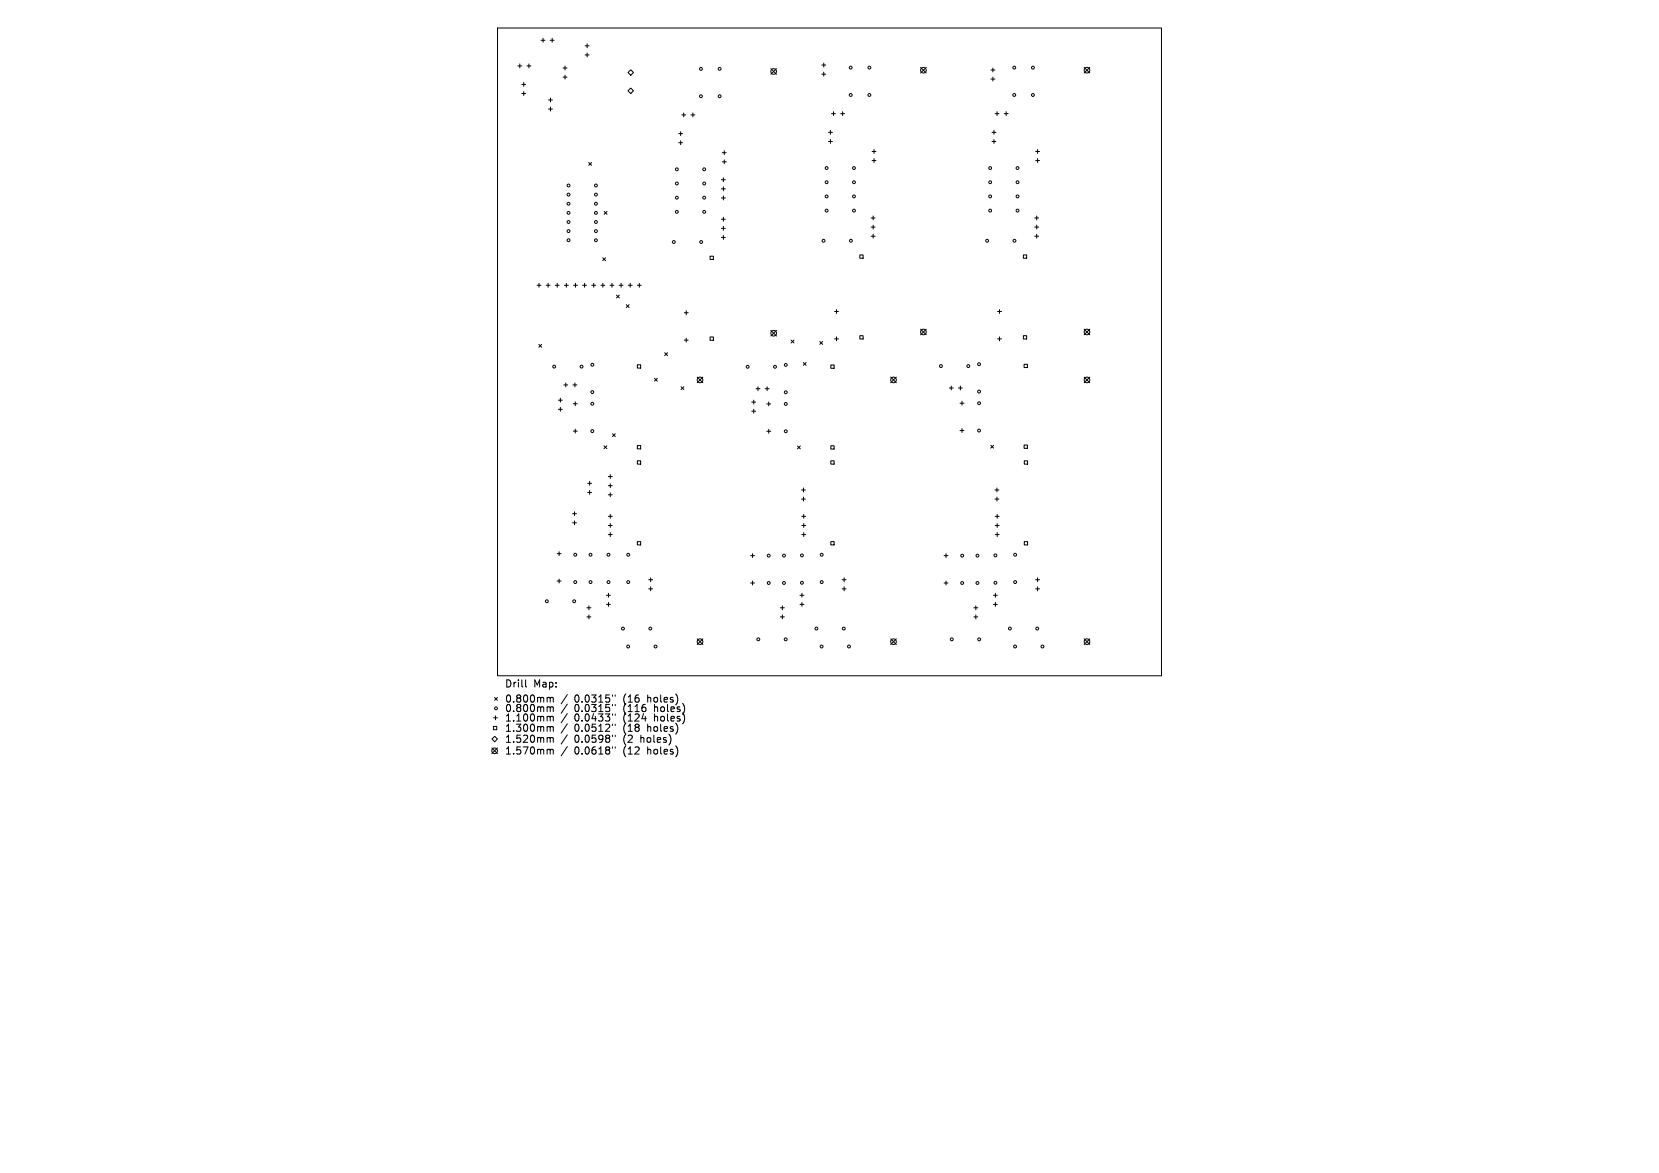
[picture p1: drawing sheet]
<svg xmlns="http://www.w3.org/2000/svg" width="297mm" height="210mm" viewBox="0 0 297 210" stroke-linecap="round" stroke-linejoin="round" font-family="sans-serif">
<defs><g id="words">
<g font-size="1.8">
<text x="90.3" y="123.3">Drill</text>
<text x="90.3" y="126">0.800mm</text>
<text x="95.5" y="123.3">Map:</text>
<text x="102.8" y="126">0.0315&quot;</text>
<text x="111.7" y="126">(16</text>
<text x="116.1" y="126">holes)</text>
<text x="90.3" y="127.7">0.800mm</text>
<text x="90.3" y="129.3">1.100mm</text>
<text x="90.3" y="131.2">1.300mm</text>
<text x="102.8" y="127.7">0.0315&quot;</text>
<text x="102.8" y="129.3">0.0433&quot;</text>
<text x="102.8" y="131.2">0.0512&quot;</text>
<text x="111.7" y="127.7">(116</text>
<text x="111.7" y="129.3">(124</text>
<text x="111.7" y="131.2">(18</text>
<text x="116.1" y="131.2">holes)</text>
<text x="117.3" y="127.7">holes)</text>
<text x="117.3" y="129.3">holes)</text>
<text x="90.3" y="133.1">1.520mm</text>
<text x="90.3" y="135.3">1.570mm</text>
<text x="102.8" y="133.1">0.0598&quot;</text>
<text x="102.8" y="135.3">0.0618&quot;</text>
<text x="111.7" y="133.1">(2</text>
<text x="111.7" y="135.3">(12</text>
<text x="114.9" y="133.1">holes)</text>
<text x="116.1" y="135.3">holes)</text>
</g>
</g></defs>
<g fill="none" stroke="#000" stroke-width=".18">
<path d="M89.1 5h118.8v116h-118.8zM92.7 11.8h.7M93.1 11.4v.8M93.4 15.1h.7M93.4 16.7h.7M93.8 14.8v.7M93.8 16.4v.7M94.3 11.8h.7M94.7 11.4v.8M96.9 7.2h.7M97.2 6.9v.7M98.2 17.9h.7"/>
<path d="M98.2 19.5h.7M98.5 7.2h.7M98.6 17.5v.7M98.6 19.2v.7M98.9 6.9v.7M100.8 12.2h.7M100.8 13.8h.7M101.2 11.8v.7M101.2 13.5v.7M104.8 8.2h.7M104.8 9.8h.7M105.1 7.9v.7"/>
<path d="M105.1 9.5v.7M112.4 13l.5-.5 .5 .5-.5 .5zM112.4 16.3l.5-.5 .5 .5-.5 .4zM138 12.3l1 1M139 12.3l-1 1M147.1 11.6h.7M147.1 13.3h.7M147.5 11.3v.7M147.5 12.9v.7M149.2 20v.7M150.8 20v.7M164.8 12.1l1 1"/>
<path d="M165.8 12.1l-1 1M177.4 12.5h.7M177.4 14.2h.7M177.8 12.2v.7M177.8 13.8v.7M178.5 20v.7M180.1 20v.7M194.1 12.1l1 1M195.1 12.1l-1 1M105.4 29.1l.5 .5M105.9 29.1l-.5 .5M108.2 37.9l.5 .5"/>
<path d="M108.7 37.9l-.5 .5M121.5 23.9h.7M121.5 25.6h.7M121.9 23.6v.7M121.9 25.2v.7M122.1 20.6h.7M122.4 20.2v.7M123.7 20.6h.7M124 20.2v.7M129.2 32.2h.7M129.2 33.8h.7M129.2 35.4h.7"/>
<path d="M129.2 39.2h.7M129.3 27.3h.7M129.3 29h.7M129.5 31.8v.7M129.5 33.5v.7M129.5 35.1v.7M129.5 38.9v.7M129.7 27v.7M129.7 28.6v.7M148.3 23.7h.7M148.3 25.3h.7M148.7 23.3v.8"/>
<path d="M148.7 25v.7M148.9 20.3h.7M150.5 20.3h.7M156 39h.7M156.1 27.1h.7M156.1 28.8h.7M156.3 38.7v.7M156.5 26.8v.7M156.5 28.4v.7M177.6 23.7h.7M177.6 25.3h.7M177.9 23.3v.8"/>
<path d="M177.9 25v.7M178.1 20.3h.8M179.8 20.3h.7M185.2 39h.7M185.4 27.1h.7M185.4 28.8h.7M185.6 38.7v.7M185.8 26.8v.7M185.8 28.4v.7M96.1 51.1h.7M96.5 50.7v.7M97.8 51.1h.7"/>
<path d="M98.1 50.7v.7M99.4 51.1h.7M99.8 50.7v.7M101 51.1h.7M101.4 50.7v.7M102.7 51.1h.7M103 50.7v.7M104.3 51.1h.7M104.7 50.7v.7M105.9 51.1h.7M106.3 50.7v.7M107.6 51.1h.7"/>
<path d="M107.9 46.2l.5 .5M107.9 50.7v.7M108.4 46.2l-.5 .5M109.2 51.1h.7M109.6 50.7v.7M110.4 52.8l.5 .5M110.8 51.1h.7M110.9 52.8l-.5 .5M111.2 50.7v.7M112.1 54.5l.5 .6M112.5 51.1h.7M112.6 54.5l-.5 .6"/>
<path d="M112.8 50.7v.7M114.1 51.1h.7M114.5 50.7v.7M122.5 56h.7M122.9 55.6v.7M127.1 45.9h.6v.6h-.6zM129.2 40.9h.7M129.2 42.5h.7M129.5 40.5v.7M129.5 42.2v.7M138 59.2l1 1M139 59.2l-1 1"/>
<path d="M149.4 55.8h.7M149.8 55.4v.7M153.9 45.6h.6v.6h-.6zM156 40.7h.7M156 42.3h.7M156.3 40.3v.7M156.3 41.9v.7M164.8 58.9l1 1M165.8 58.9l-1 1M178.6 55.8h.7M178.9 55.4v.7M183.2 45.6h.6v.6h-.6z"/>
<path d="M185.2 40.7h.7M185.2 42.3h.7M185.6 40.3v.7M185.6 41.9v.7M194.1 58.9l1 1M195.1 58.9l-1 1M96.5 61.7l.5 .5M97 61.7l-.5 .5M100 71.6h.7M100 73.3h.7M100.3 71.3v.7M100.3 72.9v.7"/>
<path d="M100.9 68.9h.7M101.3 68.6v.7M102.6 68.9h.7M102.6 72.3h.7M102.6 77.2h.7M102.9 68.6v.7M103 71.9v.7M103 76.8v.7M108.1 79.8l.5 .5M108.6 79.8l-.5 .5M109.6 77.7l.6 .5M110.2 77.7l-.6 .5"/>
<path d="M114.1 65.3h.6v.6h-.6zM114.1 79.8h.6v.6h-.6zM117.2 67.7l.5 .5M117.7 67.7l-.5 .5M119 63.2l.5 .5M119.5 63.2l-.5 .5M121.9 69.2l.5 .6M122.4 69.2l-.5 .6M122.5 60.9h.7M122.9 60.5v.7M124.8 67.5l1 1M125.8 67.5l-1 1"/>
<path d="M127.1 60.3h.6v.6h-.6zM134.6 72h.7M134.6 73.6h.7M134.9 71.6v.7M134.9 73.3v.7M135.3 69.6h.8M135.7 69.2v.7M137 69.6h.7M137.3 77.2h.7M137.3 72.3h.7M137.3 69.2v.7M137.6 72v.7"/>
<path d="M137.6 76.9v.7M141.6 60.9l.5 .5M142.1 60.9l-.5 .5M142.8 79.8l.5 .6M143.3 79.8l-.5 .6M143.8 64.9l.5 .5M144.3 64.9l-.5 .5M146.8 61.1l.5 .6M147.3 61.1l-.5 .6M148.7 65.3h.6v.6h-.6zM148.7 79.8h.6v.6h-.6zM149.4 60.7h.7"/>
<path d="M149.8 60.3v.7M153.9 60.1h.6v.6h-.6zM159.5 67.5l1 1M160.5 67.5l-1 1M169.9 69.5h.8M170.3 69.1v.7M171.6 69.5h.7M171.9 72.2h.7M171.9 77.1h.7M171.9 69.1v.7M172.2 71.8v.7M172.2 76.7v.7"/>
<path d="M177.4 79.7l.5 .5M177.9 79.7l-.5 .5M178.6 60.7h.7M178.9 60.3v.7M183.2 60.1h.6v.6h-.6zM183.3 65.2h.6v.6h-.6zM183.3 79.7h.6v.6h-.6zM194.1 67.5l1 1M195.1 67.5l-1 1M99.7 99.1h.7M100.1 98.8v.7M102.5 92h.7"/>
<path d="M102.5 93.6h.7M102.9 91.6v.7M102.9 93.2v.8M105.2 86.5h.7M105.2 88.2h.7M105.6 86.2v.7M105.6 87.8v.7M108.9 85.3h.7M108.9 87h.7M108.9 88.6h.7M108.9 92.4h.7M108.9 94.1h.7"/>
<path d="M108.9 95.7h.7M109.3 85v.7M109.3 86.6v.7M109.3 88.2v.7M109.3 92.1v.7M109.3 93.7v.7M109.3 95.4v.7M114.1 82.5h.6v.6h-.6zM114.1 97h.6v.6h-.6zM134.4 99.5h.7M134.7 99.1v.7M143.5 87.7h.7"/>
<path d="M143.5 89.4h.7M143.5 92.4h.7M143.5 94.1h.7M143.5 95.7h.7M143.8 87.4v.7M143.8 89v.7M143.9 92.1v.7M143.9 93.7v.7M143.9 95.4v.7M148.7 82.5h.6v.6h-.6zM148.7 97h.6v.6h-.6zM169 99.5h.7"/>
<path d="M169.4 99.1v.7M178.1 87.7h.7M178.1 89.4h.7M178.2 92.4h.7M178.2 94.1h.7M178.2 95.7h.7M178.5 87.4v.7M178.5 89v.7M178.5 92.1v.7M178.5 93.7v.7M178.5 95.4v.7M183.4 82.5h.6v.6h-.6z"/>
<path d="M183.4 97h.6v.6h-.6zM99.7 104h.7M100.1 103.7v.7M105.1 108.8h.7M105.1 110.4h.7M105.4 108.5v.7M105.4 110.1v.7M108.6 106.6h.7M108.6 108.2h.7M108.9 106.2v.7M108.9 107.9v.7M116.1 103.8h.7"/>
<path d="M116.1 105.4h.7M116.5 103.4v.7M116.5 105.1v.7M124.8 114.4l1 1M125.8 114.4l-1 1M134.4 104.4h.7M134.7 104v.7M139.7 108.8h.7M139.7 110.4h.7M140.1 108.5v.7M140.1 110.1v.7M143.2 106.6h.7"/>
<path d="M143.2 108.2h.7M143.6 106.2v.7M143.6 107.9v.7M150.8 103.8h.7M150.8 105.4h.7M151.1 103.4v.7M151.1 105.1v.7M159.5 114.4l1 1M160.5 114.4l-1 1M169 104.4h.7M169.4 104v.7M174.3 108.8h.8"/>
<path d="M174.3 110.4h.8M174.7 108.5v.7M174.7 110.1v.7M177.8 106.6h.8M177.8 108.2h.8M178.2 106.2v.7M178.2 107.9v.7M185.4 103.8h.7M185.4 105.4h.7M185.8 103.4v.7M185.8 105.1v.7M194.1 114.4l1 1"/>
<path d="M195.1 114.4l-1 1M88 133.9l1.1 1M88.1 132.3l.5-.5 .5 .5-.5 .5zM88.3 130.1h.6v.5h-.6zM88.3 128.5h.8M88.5 124.9l.6 .5M88.7 128.2v.7M89.1 124.9l-.6 .5M89.1 133.9l-1.1 1M94.1 121.7v1.1l.2 .2M98.1 124.8l.4 .2M98.1 126.5l.4 .2"/>
<path d="M98.1 128.2l.4 .2M98.1 130.1l.4 .2M98.1 132l.4 .2M98.1 134.1l.4 .2M98.5 125l.2-.2 .3 .1 .1 .8M98.5 125v.7M98.5 126.7v.7M98.5 128.4v.7M98.5 130.3v.6M98.5 132.2v.7M98.5 134.3v.7M98.5 126.7l.2-.2 .3 .1 .1 .8"/>
<path d="M98.5 128.4l.2-.2 .3 .1 .1 .8M98.5 130.3l.2-.2h.3l.1 .8M98.5 132.2l.2-.2 .3 .1 .1 .8M98.5 134.3l.2-.2 .3 .1 .1 .8M101.6 124.4l-1.1 1.6M101.6 126.1l-1.1 1.6M101.6 127.8l-1.1 1.6M101.6 129.6l-1.1 1.6M101.6 131.6l-1.1 1.6M101.6 133.7l-1.1 1.6M109.6 124.4v.3M109.6 126.1v.3"/>
<path d="M109.6 127.8v.3M109.6 129.7v.2M109.6 131.6v.3M109.6 133.7v.3M110.1 124.4v.3M110.1 126.1v.3M110.1 127.8v.3M110.1 129.7v.2M110.1 131.6v.3M110.1 133.7v.3"/>
<circle cx="125.5" cy="12.3" r=".26"/>
<circle cx="125.5" cy="17.2" r=".26"/>
<circle cx="128.8" cy="12.3" r=".26"/>
<circle cx="128.8" cy="17.2" r=".26"/>
<circle cx="138.5" cy="12.8" r=".5"/>
<circle cx="152.3" cy="17" r=".26"/>
<circle cx="152.3" cy="12.1" r=".26"/>
<circle cx="155.6" cy="17" r=".26"/>
<circle cx="155.6" cy="12.1" r=".26"/>
<circle cx="165.3" cy="12.6" r=".5"/>
<circle cx="181.6" cy="17" r=".26"/>
<circle cx="181.6" cy="12.1" r=".26"/>
<circle cx="184.9" cy="17" r=".26"/>
<circle cx="184.9" cy="12.1" r=".26"/>
<circle cx="194.6" cy="12.6" r=".5"/>
<circle cx="101.8" cy="36.5" r=".26"/>
<circle cx="101.8" cy="34.8" r=".26"/>
<circle cx="101.8" cy="33.2" r=".26"/>
<circle cx="101.8" cy="39.7" r=".26"/>
<circle cx="101.8" cy="38.1" r=".26"/>
<circle cx="106.7" cy="36.5" r=".26"/>
<circle cx="106.7" cy="33.2" r=".26"/>
<circle cx="106.7" cy="34.8" r=".26"/>
<circle cx="106.7" cy="39.7" r=".26"/>
<circle cx="106.7" cy="38.1" r=".26"/>
<circle cx="121.2" cy="37.9" r=".26"/>
<circle cx="121.2" cy="35.4" r=".26"/>
<circle cx="121.2" cy="32.9" r=".26"/>
<circle cx="121.2" cy="30.3" r=".26"/>
<circle cx="126.1" cy="37.9" r=".26"/>
<circle cx="126.1" cy="35.4" r=".26"/>
<circle cx="126.1" cy="32.9" r=".26"/>
<circle cx="126.1" cy="30.3" r=".26"/>
<circle cx="148" cy="37.7" r=".26"/>
<circle cx="148" cy="30.1" r=".26"/>
<circle cx="148" cy="35.2" r=".26"/>
<circle cx="148" cy="32.6" r=".26"/>
<circle cx="152.9" cy="37.7" r=".26"/>
<circle cx="152.9" cy="30.1" r=".26"/>
<circle cx="152.9" cy="35.2" r=".26"/>
<circle cx="152.9" cy="32.6" r=".26"/>
<circle cx="177.3" cy="37.7" r=".26"/>
<circle cx="177.3" cy="30.1" r=".26"/>
<circle cx="177.3" cy="35.2" r=".26"/>
<circle cx="177.3" cy="32.6" r=".26"/>
<circle cx="182.2" cy="37.7" r=".26"/>
<circle cx="182.2" cy="30.1" r=".26"/>
<circle cx="182.2" cy="35.2" r=".26"/>
<circle cx="182.2" cy="32.6" r=".26"/>
<circle cx="101.8" cy="43" r=".26"/>
<circle cx="101.8" cy="41.4" r=".26"/>
<circle cx="106.7" cy="41.4" r=".26"/>
<circle cx="106.7" cy="43" r=".26"/>
<circle cx="120.6" cy="43.3" r=".26"/>
<circle cx="125.5" cy="43.3" r=".26"/>
<circle cx="138.5" cy="59.7" r=".5"/>
<circle cx="147.4" cy="43.1" r=".26"/>
<circle cx="152.3" cy="43.1" r=".26"/>
<circle cx="165.3" cy="59.4" r=".5"/>
<circle cx="176.7" cy="43.1" r=".26"/>
<circle cx="181.6" cy="43.1" r=".26"/>
<circle cx="194.6" cy="59.4" r=".5"/>
<circle cx="99.2" cy="65.6" r=".26"/>
<circle cx="104.1" cy="65.6" r=".26"/>
<circle cx="106" cy="70.2" r=".26"/>
<circle cx="106" cy="72.3" r=".26"/>
<circle cx="106" cy="65.3" r=".26"/>
<circle cx="106" cy="77.2" r=".26"/>
<circle cx="125.3" cy="68" r=".5"/>
<circle cx="133.8" cy="65.7" r=".26"/>
<circle cx="138.7" cy="65.7" r=".26"/>
<circle cx="140.7" cy="77.2" r=".26"/>
<circle cx="140.7" cy="70.2" r=".26"/>
<circle cx="140.7" cy="65.3" r=".26"/>
<circle cx="140.7" cy="72.3" r=".26"/>
<circle cx="160" cy="68" r=".5"/>
<circle cx="168.4" cy="65.5" r=".26"/>
<circle cx="173.3" cy="65.5" r=".26"/>
<circle cx="175.3" cy="72.2" r=".26"/>
<circle cx="175.3" cy="70.1" r=".26"/>
<circle cx="175.3" cy="77.1" r=".26"/>
<circle cx="175.3" cy="65.2" r=".26"/>
<circle cx="194.6" cy="68" r=".5"/>
<circle cx="103" cy="99.3" r=".26"/>
<circle cx="105.7" cy="99.3" r=".26"/>
<circle cx="108.9" cy="99.3" r=".26"/>
<circle cx="112.5" cy="99.3" r=".26"/>
<circle cx="137.6" cy="99.5" r=".26"/>
<circle cx="140.4" cy="99.5" r=".26"/>
<circle cx="143.6" cy="99.4" r=".26"/>
<circle cx="147.1" cy="99.3" r=".26"/>
<circle cx="172.3" cy="99.5" r=".26"/>
<circle cx="175" cy="99.5" r=".26"/>
<circle cx="178.2" cy="99.4" r=".26"/>
<circle cx="181.7" cy="99.3" r=".26"/>
<circle cx="97.9" cy="107.6" r=".26"/>
<circle cx="102.8" cy="107.6" r=".26"/>
<circle cx="103" cy="104.2" r=".26"/>
<circle cx="105.7" cy="104.2" r=".26"/>
<circle cx="108.9" cy="104.2" r=".26"/>
<circle cx="111.5" cy="112.5" r=".26"/>
<circle cx="112.5" cy="115.7" r=".26"/>
<circle cx="112.5" cy="104.2" r=".26"/>
<circle cx="116.4" cy="112.5" r=".26"/>
<circle cx="117.4" cy="115.7" r=".26"/>
<circle cx="125.3" cy="114.9" r=".5"/>
<circle cx="135.8" cy="114.5" r=".26"/>
<circle cx="137.6" cy="104.4" r=".26"/>
<circle cx="140.4" cy="104.4" r=".26"/>
<circle cx="140.7" cy="114.5" r=".26"/>
<circle cx="143.6" cy="104.3" r=".26"/>
<circle cx="146.2" cy="112.5" r=".26"/>
<circle cx="147.1" cy="115.7" r=".26"/>
<circle cx="147.1" cy="104.2" r=".26"/>
<circle cx="151.1" cy="112.5" r=".26"/>
<circle cx="152" cy="115.7" r=".26"/>
<circle cx="160" cy="114.9" r=".5"/>
<circle cx="170.4" cy="114.5" r=".26"/>
<circle cx="172.3" cy="104.4" r=".26"/>
<circle cx="175" cy="104.4" r=".26"/>
<circle cx="175.3" cy="114.5" r=".26"/>
<circle cx="178.2" cy="104.3" r=".26"/>
<circle cx="180.8" cy="112.5" r=".26"/>
<circle cx="181.7" cy="115.7" r=".26"/>
<circle cx="181.7" cy="104.2" r=".26"/>
<circle cx="185.7" cy="112.5" r=".26"/>
<circle cx="186.6" cy="115.7" r=".26"/>
<circle cx="194.6" cy="114.9" r=".5"/>
<circle cx="88.5" cy="134.4" r=".5"/>
<circle cx="88.8" cy="126.8" r=".26"/>
</g>
<use href="#words"/>
</svg>
